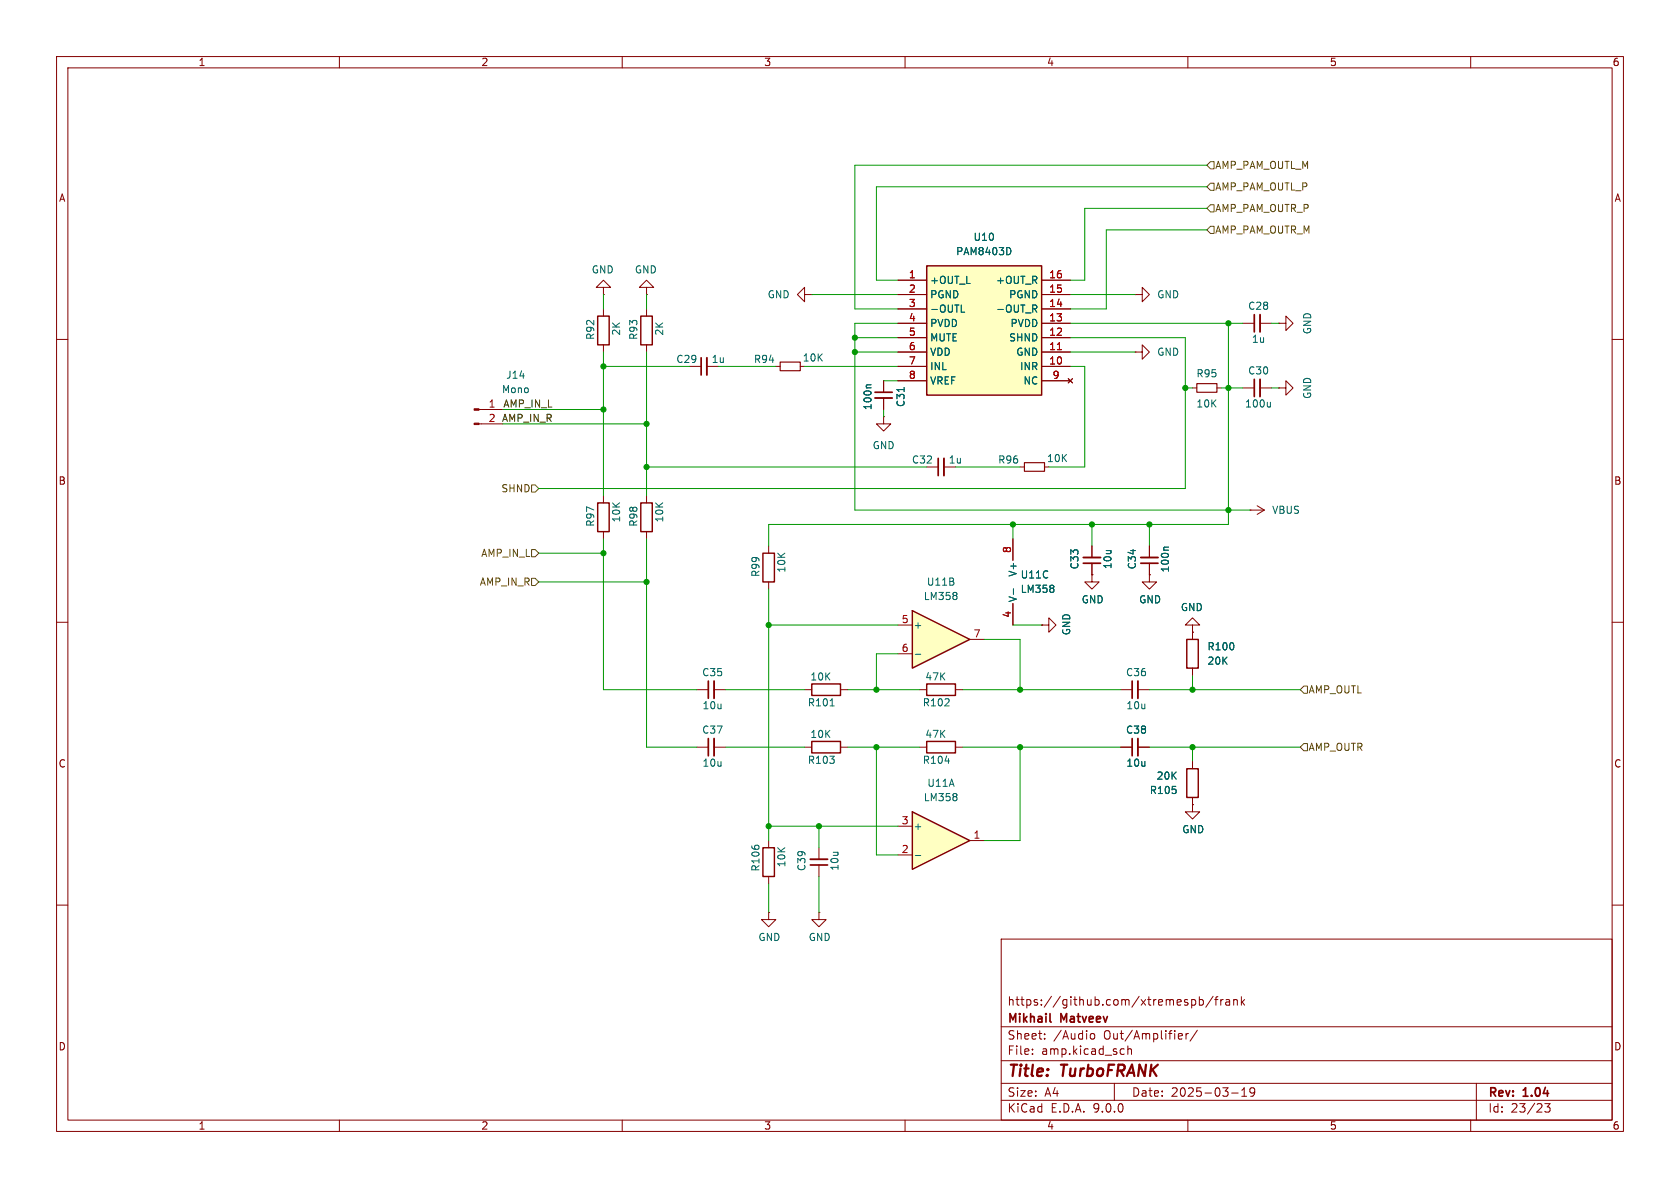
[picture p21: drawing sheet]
<svg xmlns="http://www.w3.org/2000/svg" width="297mm" height="210mm" viewBox="0 0 297 210" stroke-linecap="round" stroke-linejoin="round" font-family="sans-serif">
<defs><g id="words">
<g font-size="2.8" fill="#840000">
<text x="178" y="190.9">Title:</text>
<text x="187.7" y="190.9">TurboFRANK</text>
</g>
<g font-size="2.1" fill="#840000">
<text x="178" y="178">https://github.com/xtremespb/frank</text>
<text x="178" y="184">Sheet:</text>
<text x="178" y="181.2">Mikhail</text>
<text x="186.2" y="184">/Audio</text>
<text x="187.6" y="181.2">Matveev</text>
<text x="195.2" y="184">Out/Amplifier/</text>
<text x="178" y="186.7">File:</text>
<text x="184.1" y="186.7">amp.kicad_sch</text>
<text x="178" y="196.9">KiCad</text>
<text x="178" y="194.1">Size:</text>
<text x="184.7" y="194.1">A4</text>
<text x="185.7" y="196.9">E.D.A.</text>
<text x="193.3" y="196.9">9.0.0</text>
<text x="200" y="194.1">Date:</text>
<text x="207" y="194.1">2025-03-19</text>
<text x="263" y="194.3">Rev:</text>
<text x="263" y="196.9">Id:</text>
<text x="267.1" y="196.9">23/23</text>
<text x="269.4" y="194.3">1.04</text>
</g>
<g font-size="1.8" fill="#840000">
<text x="35" y="11.9">1</text>
<text x="85" y="11.9">2</text>
<text x="135" y="11.9">3</text>
<text x="185" y="11.9">4</text>
<text x="235" y="11.9">5</text>
<text x="285" y="11.9">6</text>
<text x="10.3" y="35.9">A</text>
<text x="285.3" y="35.9">A</text>
<text x="10.3" y="85.9">B</text>
<text x="285.3" y="85.9">B</text>
<text x="10.3" y="135.9">C</text>
<text x="285.3" y="135.9">C</text>
<text x="10.3" y="185.9">D</text>
<text x="285.3" y="185.9">D</text>
<text x="35" y="199.9">1</text>
<text x="85" y="199.9">2</text>
<text x="135" y="199.9">3</text>
<text x="185" y="199.9">4</text>
<text x="235" y="199.9">5</text>
<text x="285" y="199.9">6</text>
</g>
<g font-size="1.8" fill="#725600">
<text x="214.7" y="33.9">AMP_PAM_OUTL_P</text>
<text x="214.7" y="30.1">AMP_PAM_OUTL_M</text>
<text x="214.7" y="41.5">AMP_PAM_OUTR_M</text>
<text x="214.7" y="37.7">AMP_PAM_OUTR_P</text>
<text x="88.5" y="87.2">SHND</text>
<text x="85" y="98.7">AMP_IN_L</text>
<text x="84.7" y="103.7">AMP_IN_R</text>
<text x="231.2" y="122.8">AMP_OUTL</text>
<text x="231.2" y="132.9">AMP_OUTR</text>
</g>
<g font-size="1.8" fill="#006464">
<text x="168.9" y="45.3">PAM8403D</text>
<text x="172" y="42.8">U10</text>
<text x="104.5" y="48.5">GND</text>
<text x="112.1" y="48.5">GND</text>
<text x="135.6" y="52.9">GND</text>
<text x="164.3" y="50.4">+OUT_L</text>
<text x="164.3" y="52.9">PGND</text>
<text x="176" y="50.4">+OUT_R</text>
<text x="178.3" y="52.9">PGND</text>
<text x="204.5" y="52.9">GND</text>
<text x="109.8" y="59.4" transform="rotate(-90 109.8 59.4)">2K</text>
<text x="117.4" y="59.4" transform="rotate(-90 117.4 59.4)">2K</text>
<text x="164.3" y="55.5">-OUTL</text>
<text x="164.3" y="58">PVDD</text>
<text x="176" y="55.5">-OUT_R</text>
<text x="178.5" y="58">PVDD</text>
<text x="220.6" y="55">C28</text>
<text x="232" y="59.2" transform="rotate(-90 232 59.2)">GND</text>
<text x="105.3" y="60.2" transform="rotate(-90 105.3 60.2)">R92</text>
<text x="112.9" y="60.2" transform="rotate(-90 112.9 60.2)">R93</text>
<text x="119.5" y="64.4">C29</text>
<text x="125.7" y="64.4">1u</text>
<text x="133.2" y="64.4">R94</text>
<text x="141.8" y="64.1">10K</text>
<text x="164.3" y="60.6">MUTE</text>
<text x="164.3" y="63.1">VDD</text>
<text x="164.3" y="65.6">INL</text>
<text x="178.3" y="60.6">SHND</text>
<text x="179.6" y="63.1">GND</text>
<text x="180.2" y="65.6">INR</text>
<text x="204.5" y="63.1">GND</text>
<text x="221.2" y="60.8">1u</text>
<text x="88.6" y="69.7">Mono</text>
<text x="89.4" y="67.2">J14</text>
<text x="164.3" y="68.2">VREF</text>
<text x="180.8" y="68.2">NC</text>
<text x="211.4" y="66.9">R95</text>
<text x="220.6" y="66.4">C30</text>
<text x="232" y="70.6" transform="rotate(-90 232 70.6)">GND</text>
<text x="154.3" y="72.6" transform="rotate(-90 154.3 72.6)">100n</text>
<text x="160.1" y="72.1" transform="rotate(-90 160.1 72.1)">C31</text>
<text x="211.4" y="72.2">10K</text>
<text x="220" y="72.2">100u</text>
<text x="154.2" y="79.6">GND</text>
<text x="161.1" y="82.1">C32</text>
<text x="167.6" y="82.1">1u</text>
<text x="176.4" y="82.1">R96</text>
<text x="185" y="81.9">10K</text>
<text x="105.3" y="93.2" transform="rotate(-90 105.3 93.2)">R97</text>
<text x="109.8" y="92.4" transform="rotate(-90 109.8 92.4)">10K</text>
<text x="112.9" y="93.2" transform="rotate(-90 112.9 93.2)">R98</text>
<text x="117.4" y="92.4" transform="rotate(-90 117.4 92.4)">10K</text>
<text x="224.8" y="91">VBUS</text>
<text x="139" y="101.3" transform="rotate(-90 139 101.3)">10K</text>
<text x="190.9" y="100.8" transform="rotate(-90 190.9 100.8)">C33</text>
<text x="196.7" y="100.7" transform="rotate(-90 196.7 100.7)">10u</text>
<text x="201" y="100.8" transform="rotate(-90 201 100.8)">C34</text>
<text x="206.9" y="101.3" transform="rotate(-90 206.9 101.3)">100n</text>
<text x="134.5" y="102.1" transform="rotate(-90 134.5 102.1)">R99</text>
<text x="163.2" y="106.3">LM358</text>
<text x="163.8" y="103.7">U11B</text>
<text x="179.9" y="106.6" transform="rotate(-90 179.9 106.6)">V-</text>
<text x="179.9" y="102.1" transform="rotate(-90 179.9 102.1)">V+</text>
<text x="180.3" y="102.5">U11C</text>
<text x="180.3" y="105">LM358</text>
<text x="191.1" y="106.9">GND</text>
<text x="201.3" y="106.9">GND</text>
<text x="161.4" y="111.4">+</text>
<text x="189.4" y="112.4" transform="rotate(-90 189.4 112.4)">GND</text>
<text x="208.7" y="108.2">GND</text>
<text x="124" y="119.7">C35</text>
<text x="199" y="119.7">C36</text>
<text x="213.4" y="115.2">R100</text>
<text x="213.4" y="117.7">20K</text>
<text x="124.1" y="125.6">10u</text>
<text x="142.7" y="125.1">R101</text>
<text x="143.2" y="120.5">10K</text>
<text x="163" y="125.1">R102</text>
<text x="163.5" y="120.5">47K</text>
<text x="199" y="125.6">10u</text>
<text x="124" y="129.9">C37</text>
<text x="143.2" y="130.7">10K</text>
<text x="163.5" y="130.7">47K</text>
<text x="199" y="129.9">C38</text>
<text x="124.1" y="135.7">10u</text>
<text x="142.7" y="135.2">R103</text>
<text x="163" y="135.2">R104</text>
<text x="199" y="135.7">10u</text>
<text x="163.2" y="141.8">LM358</text>
<text x="163.8" y="139.3">U11A</text>
<text x="203.2" y="140.6">R105</text>
<text x="204.4" y="138">20K</text>
<text x="161.4" y="146.9">+</text>
<text x="208.9" y="147.5">GND</text>
<text x="134.5" y="154.2" transform="rotate(-90 134.5 154.2)">R106</text>
<text x="139" y="153.4" transform="rotate(-90 139 153.4)">10K</text>
<text x="142.6" y="154.1" transform="rotate(-90 142.6 154.1)">C39</text>
<text x="148.4" y="154" transform="rotate(-90 148.4 154)">10u</text>
<text x="134" y="166.5">GND</text>
<text x="142.9" y="166.5">GND</text>
</g>
<g font-size="1.8" fill="#a90000">
<text x="160.6" y="49.3">1</text>
<text x="160.6" y="51.8">2</text>
<text x="185.4" y="49.3">16</text>
<text x="185.4" y="51.8">15</text>
<text x="160.6" y="54.4">3</text>
<text x="160.6" y="56.9">4</text>
<text x="160.6" y="59.4">5</text>
<text x="185.4" y="54.4">14</text>
<text x="185.4" y="56.9">13</text>
<text x="185.4" y="59.4">12</text>
<text x="160.6" y="62">6</text>
<text x="160.6" y="64.5">7</text>
<text x="185.4" y="62">11</text>
<text x="185.4" y="64.5">10</text>
<text x="160.6" y="67.1">8</text>
<text x="186" y="67.1">9</text>
<text x="86.3" y="72.1">1</text>
<text x="86.3" y="74.7">2</text>
<text x="178.8" y="97.9" transform="rotate(-90 178.8 97.9)">8</text>
<text x="159.3" y="110.2">5</text>
<text x="172" y="112.8">7</text>
<text x="178.8" y="109.3" transform="rotate(-90 178.8 109.3)">4</text>
<text x="159.3" y="115.3">6</text>
<text x="159.3" y="145.8">3</text>
<text x="172" y="148.3">1</text>
<text x="159.3" y="150.9">2</text>
</g>
<g font-size="1.8" fill="#0f0f0f">
<text x="88.6" y="74.7">AMP_IN_R</text>
<text x="88.9" y="72.1">AMP_IN_L</text>
</g>
</g></defs>
<g fill="none" stroke="#840000" stroke-width=".18">
<path d="M10 10h277v190h-277zM12 12h273v186h-273zM60 10v2M110 10v2M160 10v2M210 10v2M260 10v2M10 60h2M285 60h2M10 110h2M285 110h2M10 160h2"/>
<path d="M177 166h108v32h-108zM210.7 176.8l.4-.1 .3 .3v.4l-.2 .2h-.5M212 176.8l.5-.1 .2 .3v.4l-.1 .2h-.6M212 176.2v1.5M214.5 176.1l-1.3 2M214.7 176.7h.6M215.3 176.2l-.3 .2v1.3M215.8 176.7v1M216.2 176.7l-.2 .1-.2 .2M216.7 176.8h.6l.1 .9M217.4 177.1h-.5a.29 .29 0 0 0-.2 .3 .29 .29 0 0 0 .2 .3l.5-.1M218.1 176.8l.2-.1 .4 .1v.9"/>
<path d="M218.1 176.7v1M219.5 176.2v1.5M219.6 177.1l.4 .6M220 176.7l-.5 .6M285 160h2M60 198v2M110 198v2M160 198v2M177 194.5h108M177 191.5h108M177 187.5h108M177 181.5h108"/>
<path d="M182.5 186.3v.1M182.5 185.5v.1M184.7 183.6v.1M184.7 182.8v.1M192.7 183l.3-.3 .4 .1 .1 .2v.4l-.1 .2-.4 .1-.3-.3M197 191.5v3M198.6 185.4l.1 .1M198.7 186.3l-.1 .1M199.4 184.9v1.5M199.4 185.5l.2-.1 .4 .1v.9M208.5 182.7l.5 .1v.3l-.7 .1M209 183.6l-.5 .1"/>
<path d="M209.7 182.7v1M210 198v2M210.1 182.7l-.3 .1-.1 .2M211.7 182.1l-1.3 2M217.7 193.2h1.2M219.5 193.8h.9M219.5 192.7l.5-.4v1.5M221.8 192.9l-.3 .3h-.3l-.2-.3 .1-.5 .4-.1 .2 .1a.99 .99 0 0 1-.3 1.4h-.3M260 198v2M261 191.5v6.5M273.1 195.1h.9l-.5 .6 .5 .1v.7l-.3 .1h-.4l-.2-.1"/>
</g>
<path d="M185.6 180.5l.2 .2" fill="none" stroke="#840000" stroke-width=".3"/>
<path d="M163.8 47h20.3v22.9h-20.3z" fill="#ffffc2"/>
<path d="M163.8 47h20.3v22.9h-20.3zM134.9 97.8h2v5.1h-2zM143.5 120.9h5.1v2h-5.1zM143.5 131.1h5.1v2h-5.1zM163.8 131.1h5.1v2h-5.1zM134.9 149.9h2v5h-2z" fill="none" stroke="#840000" stroke-width=".25"/>
<g fill="none" stroke="#840000" stroke-width=".18">
<path d="M158.7 49.5h5.1M158.7 52.1h5.1M158.7 54.6h5.1M158.7 57.2h5.1M158.7 59.7h5.1M184.1 49.5h5.1M184.1 52.1h5.1M184.1 54.6h5.1M184.1 57.2h5.1M184.1 59.7h5.1M158.7 62.2h5.1M158.7 64.8h5.1"/>
<path d="M158.7 67.3h5.1M184.1 62.2h5.1M184.1 64.8h5.1M184.1 67.3h5.1M188.8 66.9l.8 .8M189.6 66.9l-.8 .8M135.9 96.5v1.3M135.9 102.9v1.2M123.2 121.9h2M123.2 132.1h2M126.2 121.9h2.1M126.2 132.1h2.1"/>
<path d="M142.2 121.9h1.3M142.2 132.1h1.3M148.6 121.9h1.3M148.6 132.1h1.3M162.6 132.1h1.2M168.9 132.1h1.3M135.9 148.6v1.3M135.9 154.9v1.3M144.8 149.9v2M144.8 152.9v2M135.9 161.3v1.3h1.3l-1.3 1.2-1.3-1.2h1.3M135.9 161.3h.1"/>
</g>
<path d="M169.9 55.2h.6M178.5 43.8l.2 .5-.2 .7M182.9 54.6l.4 .6M183.1 53.9l.2 .3-.1 .3-.1 .1M146.7 124.8h.8M167.1 134.5h.8" fill="none" stroke="#006464" stroke-width=".18"/>
<path d="M186.9 61.8h.8" fill="none" stroke="#a90000" stroke-width=".18"/>
<path d="M125.2 120.4v3M125.2 130.6v3M143.3 152.9h3" fill="none" stroke="#840000" stroke-width=".3"/>
<path d="M126.2 120.4v3M126.2 130.6v3M143.3 151.9h3" fill="none" stroke="#840000" stroke-width=".33"/>
<path d="M161.3 143.5l10.1 5.1-10.1 5.1z" fill="#ffffc2"/>
<path d="M163.8 120.9h5.1v2h-5.1zM161.3 143.5l10.1 5.1-10.1 5.1z" fill="none" stroke="#840000" stroke-width=".25"/>
<g fill="none" stroke="#840000" stroke-width=".18">
<path d="M200.7 52.1h1.2v-1.3l1.3 1.3-1.3 1.2v-1.2M200.7 52.1h.1M219.7 57.2h2M222.8 57.2h2M226.1 57.2h1.2v-1.3l1.3 1.3-1.3 1.2v-1.2M226.1 57.2h.1M84.7 72.4h4.2M84.7 74.9h4.2M200.7 62.2h1.2v-1.2l1.3 1.2-1.3 1.3v-1.3M200.7 62.2h.1M219.7 68.6h2M222.8 68.6h2"/>
<path d="M226.1 68.6h1.2v-1.3l1.3 1.3-1.3 1.3v-1.3M226.1 68.6h.1M179.1 95.3v3.8M193 96.5v2.1M193 99.6v2M179.1 106.7v3.8M184.1 110.5h1.3v-1.3l1.3 1.3-1.3 1.3v-1.3M184.1 110.5h.1M193 101.6v1.3h1.3l-1.3 1.2-1.2-1.2h1.2M193 101.6h.1M162.6 121.9h1.2M168.9 121.9h1.3"/>
<path d="M158.7 146.1h2.6M158.7 151.1h2.6M171.4 148.6h2.6"/>
</g>
<path d="M224.6 71.1v.9M224.6 71.8l-.2 .2M179.2 104.1v1M186.3 103.6v.3M186.3 104.1v.5M161.8 151.2h1M169.1 140.4v.3M169.1 140.9v.5" fill="none" stroke="#006464" stroke-width=".18"/>
<path d="M221.7 55.6v3.1M221.7 67.1v3M191.5 99.6h3.1" fill="none" stroke="#840000" stroke-width=".3"/>
<path d="M222.8 55.6v3.1M222.8 67.1v3M191.5 98.6h3.1" fill="none" stroke="#840000" stroke-width=".33"/>
<g fill="#840000" stroke="#840000" stroke-width=".18">
<path d="M83.8 72.3h.9v.2h-.9z"/>
<path d="M83.8 74.8h.9v.3h-.9z"/>
</g>
<path d="M161.3 108l10.1 5-10.1 5.1z" fill="#ffffc2"/>
<path d="M105.7 55.9h2v5.1h-2zM113.3 55.9h2v5.1h-2zM105.7 88.9h2v5.1h-2zM113.3 88.9h2v5.1h-2zM161.3 108l10.1 5-10.1 5.1zM209.8 113h2v5.1h-2zM209.8 135.9h2v5.1h-2z" fill="none" stroke="#840000" stroke-width=".25"/>
<g fill="none" stroke="#840000" stroke-width=".18">
<path d="M106.7 50.8h1.2l-1.2-1.3-1.3 1.3h1.3v1.3M106.7 52.1h.1M106.7 54.6v1.3M114.3 50.8h1.3l-1.3-1.3-1.3 1.3h1.3v1.3M114.3 52.1h.1M114.3 54.6v1.3M142.2 52.1v-1.3l-1.2 1.3 1.2 1.2v-1.2h1.3M143.5 52.1h.1M158.7 49.5h5.1M158.7 52.1h5.1M158.7 54.6h5.1M158.7 57.2h5.1"/>
<path d="M158.7 59.7h5.1M184.1 49.5h5.1M184.1 52.1h5.1M184.1 54.6h5.1M184.1 57.2h5.1M184.1 59.7h5.1M106.7 61v1.2M114.3 61v1.2M121.9 64.8h2.1M125 64.8h2M137.2 64.8h.7M141.5 64.8h.7"/>
<path d="M156.2 73.7v1.2h1.3l-1.3 1.3-1.3-1.3h1.3M156.2 73.7h.1M156.2 67.3v2M156.2 70.4v2M158.7 64.8h5.1M158.7 62.2h5.1M158.7 67.3h5.1M184.1 64.8h5.1M184.1 62.2h5.1M184.1 67.3h5.1M188.8 66.9l.8 .8M189.6 66.9l-.8 .8"/>
<path d="M210.8 68.6h.8M215.1 68.6h.8M106.7 87.6v1.3M106.7 94v1.3M114.3 87.6v1.3M114.3 94v1.3M163.8 82.6h2.1M166.9 82.6h2M179.1 95.3v3.8M180.3 82.6h.8M184.7 82.6h.7M193 96.5v2.1"/>
<path d="M193 99.6v2M203.2 96.5v2.1M203.2 99.6v2M221 90.2h.1M221 90.2h2.5M222.2 89.4l1.3 .8M223.5 90.2l-1.3 .7M158.7 110.5h2.6M158.7 115.6h2.6M171.4 113h2.6M179.1 106.7v3.8M184.1 110.5h.1"/>
<path d="M193 101.6h.1M203.2 101.6v1.3h1.3l-1.3 1.2-1.3-1.2h1.3M203.2 101.6h.1M210.8 110.5h1.3l-1.3-1.3-1.3 1.3h1.3v1.3M210.8 111.8h.1M210.8 111.8v1.2M210.8 118.1v1.3M198.1 121.9h2.1M198.1 132.1h2.1M201.2 121.9h2M201.2 132.1h2M210.8 134.6v1.3"/>
<path d="M210.8 142.2v1.3h1.3l-1.3 1.3-1.3-1.3h1.3M210.8 142.2h.1M210.8 141v1.2M144.8 161.3v1.3h1.2l-1.2 1.2-1.3-1.2h1.3M144.8 161.3h.1"/>
</g>
<g fill="none" stroke="#006464" stroke-width=".18">
<path d="M169.9 55.2h.6M178.5 43.8l.2 .5-.2 .7M182.9 54.6l.4 .6M183.1 53.9l.2 .3-.1 .3-.1 .1M154 68h-.7l-.2 .2M159.8 68.5v.7M206.6 96.7h-.7l-.2 .2M161.8 115.7h1M169.1 104.8v.3M169.1 105.4v.5M179.2 104.1v1M186.3 103.6v.3"/>
<path d="M186.3 104.1v.5"/>
</g>
<path d="M124 63.2v3.1M154.7 69.3h3M165.9 81v3.1M201.7 99.6h3M200.2 120.4v3M200.2 130.6v3" fill="none" stroke="#840000" stroke-width=".3"/>
<path d="M125 63.2v3.1M154.7 70.4h3M166.9 81v3.1M201.7 98.6h3M201.2 120.4v3M201.2 130.6v3" fill="none" stroke="#840000" stroke-width=".33"/>
<path d="M137.9 64h3.6v1.5h-3.6zM211.6 67.8h3.5v1.5h-3.5zM181.1 81.8h3.6v1.5h-3.6z" fill="none" stroke="#840000" stroke-width=".2"/>
<path d="M214 32.4h.6v1.3h-.6l-.6-.7zM214 36.2h.6v1.3h-.6l-.6-.7zM214 28.6h.6v1.2h-.6l-.6-.6zM214 40h.6v1.3h-.6l-.6-.7zM94 85.7h.6l.6 .7-.6 .6h-.6zM94 97.2h.6l.6 .6-.6 .6h-.6zM94 102.2h.6l.6 .7-.6 .6h-.6zM230.5 131.4h.6v1.3h-.6l-.6-.6zM230.5 121.3h.6v1.3h-.6l-.6-.7z" fill="none" stroke="#725600" stroke-width=".18"/>
<g fill="none" stroke="#009600" stroke-width=".18">
<path d="M213.4 33h-58.5v16.5h3.8M213.4 29.2h-62.3v25.4h7.6M213.4 36.8h-21.6v12.7h-2.6M106.7 52.1v2.5M114.3 52.1v2.5M143.5 52.1h15.2M151.1 59.7h7.6M158.7 57.2h-7.6v33h69.9M189.2 59.7h20.3v26.7h-114.3M189.2 52.1h11.5M189.2 57.2h30.5M213.4 40.6h-17.8v14h-6.4"/>
<path d="M217.2 57.2v35.5h-81.3v3.8M224.8 57.2h1.3M88.9 74.9h25.4M88.9 72.4h17.8M106.7 64.8h15.2M106.7 62.2v25.4M114.3 62.2v25.4M127 64.8h10.2M142.2 64.8h16.5M151.1 62.2h7.6M156.2 72.4v1.3M156.2 67.3h2.5"/>
<path d="M189.2 64.8h2.6v17.8h-6.4M189.2 62.2h11.5M209.5 68.6h1.3M215.9 68.6h3.8M224.8 68.6h1.3M95.2 97.8h11.5M106.7 95.3v26.6h16.5M114.3 82.6h49.5M114.3 95.3v36.8h8.9M168.9 82.6h11.4M179.1 92.7v2.6M193 92.7v3.8"/>
<path d="M203.2 92.7v3.8M95.2 102.9h19.1M135.9 110.5h22.8M135.9 104.1v44.5M158.7 115.6h-3.8v6.3M174 113h6.3v8.9M179.1 110.5h5M210.8 119.4v2.5M128.3 121.9h13.9M128.3 132.1h13.9M149.9 121.9h12.7M149.9 132.1h12.7"/>
<path d="M154.9 132.1v19h3.8M170.2 121.9h27.9M170.2 132.1h27.9M180.3 132.1v16.5h-6.3M203.2 121.9h26.7M203.2 132.1h26.7M210.8 132.1v2.5M135.9 156.2v5.1M135.9 146.1h22.8M144.8 146.1v3.8M144.8 154.9v6.4"/>
</g>
<path d="M186.9 61.8h.8" fill="none" stroke="#a90000" stroke-width=".18"/>
<g fill="#009600" stroke="#009600" stroke-width=".18">
<circle cx="135.9" cy="110.5" r=".46"/>
<circle cx="106.7" cy="97.8" r=".46"/>
<circle cx="179.1" cy="92.7" r=".46"/>
<circle cx="180.3" cy="132.1" r=".46"/>
<circle cx="180.3" cy="121.9" r=".46"/>
<circle cx="203.2" cy="92.7" r=".46"/>
<circle cx="217.2" cy="90.2" r=".46"/>
<circle cx="210.8" cy="121.9" r=".46"/>
<circle cx="210.8" cy="132.1" r=".46"/>
<circle cx="193" cy="92.7" r=".46"/>
<circle cx="209.5" cy="68.6" r=".46"/>
<circle cx="114.3" cy="74.9" r=".46"/>
<circle cx="106.7" cy="72.4" r=".46"/>
<circle cx="151.1" cy="62.2" r=".46"/>
<circle cx="114.3" cy="82.6" r=".46"/>
<circle cx="114.3" cy="102.9" r=".46"/>
<circle cx="106.7" cy="64.8" r=".46"/>
<circle cx="151.1" cy="59.7" r=".46"/>
<circle cx="217.2" cy="68.6" r=".46"/>
<circle cx="217.2" cy="57.2" r=".46"/>
<circle cx="154.9" cy="132.1" r=".46"/>
<circle cx="135.9" cy="146.1" r=".46"/>
<circle cx="154.9" cy="121.9" r=".46"/>
<circle cx="144.8" cy="146.1" r=".46"/>
</g>
<use href="#words"/>
</svg>
